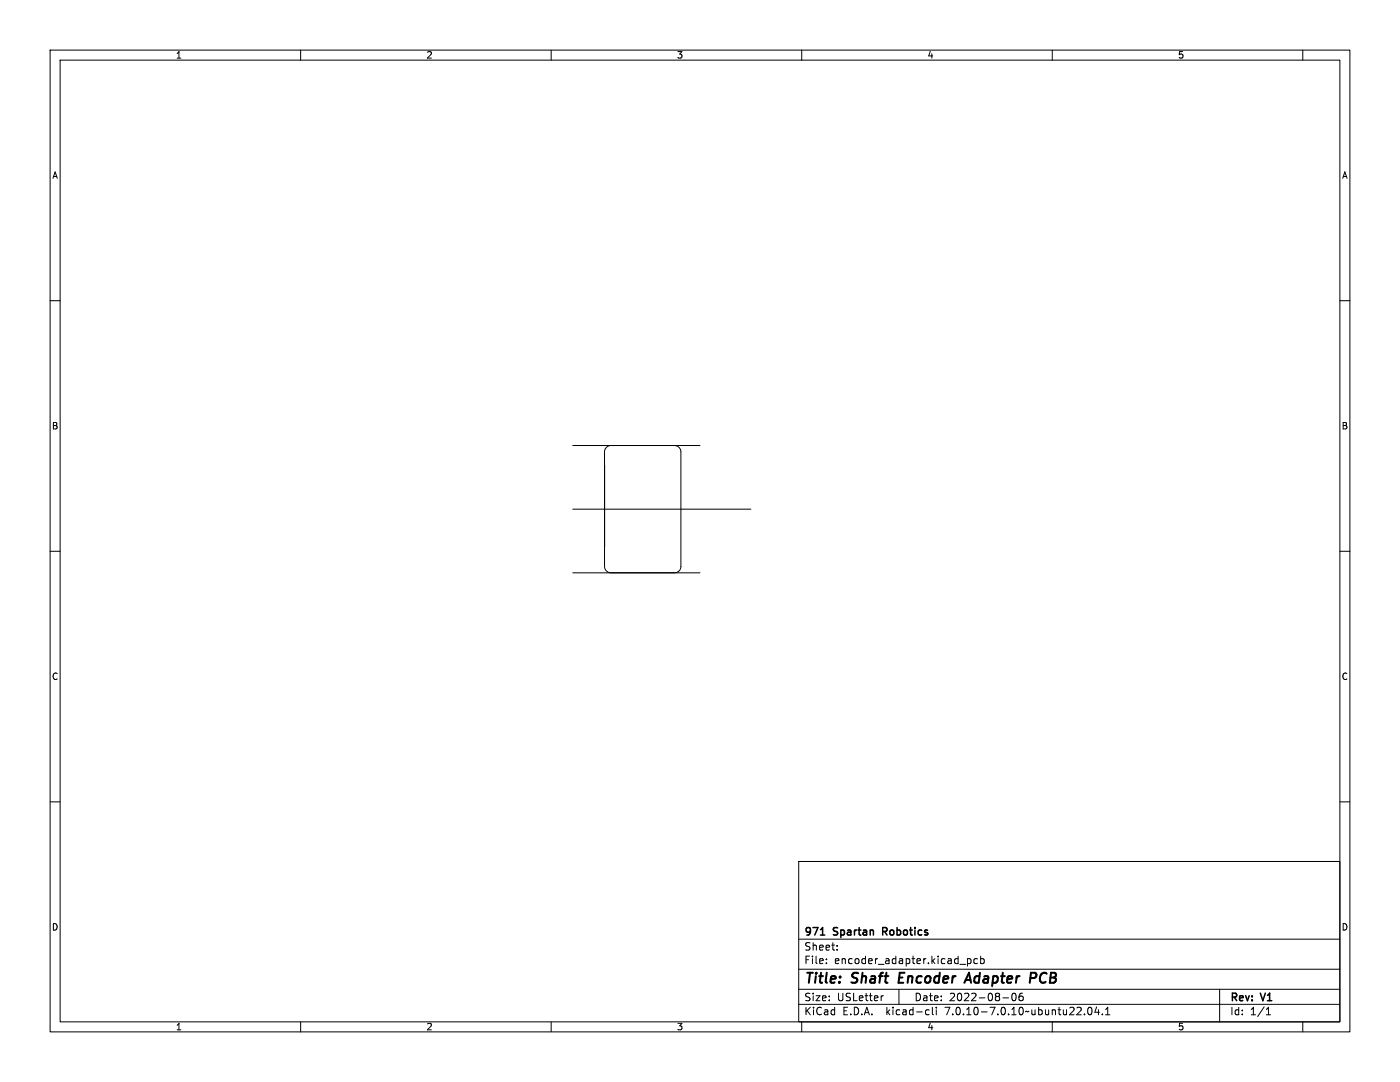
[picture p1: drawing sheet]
<svg xmlns="http://www.w3.org/2000/svg" width="279mm" height="216mm" viewBox="0 0 279 216" stroke-linecap="round" stroke-linejoin="round" font-family="sans-serif">
<defs><g id="words">
<g font-size="2.8">
<text x="160.4" y="196.8">Title:</text>
<text x="170.1" y="196.8">Shaft</text>
<text x="180.2" y="196.8">Encoder</text>
<text x="194.4" y="196.8">Adapter</text>
<text x="208" y="196.8">PCB</text>
</g>
<g font-size="2.1">
<text x="160.4" y="189.9">Sheet:</text>
<text x="160.4" y="187.1">971</text>
<text x="166.4" y="187.1">Spartan</text>
<text x="176.8" y="187.1">Robotics</text>
<text x="160.4" y="192.6">File:</text>
<text x="166.5" y="192.6">encoder_adapter.kicad_pcb</text>
<text x="160.4" y="202.8">KiCad</text>
<text x="160.4" y="200">Size:</text>
<text x="167" y="200">USLetter</text>
<text x="168.1" y="202.8">E.D.A.</text>
<text x="177" y="202.8">kicad-cli</text>
<text x="182.4" y="200">Date:</text>
<text x="188.9" y="202.8">7.0.10-7.0.10~ubuntu22.04.1</text>
<text x="189.4" y="200">2022-08-06</text>
<text x="245.4" y="200.2">Rev:</text>
<text x="245.4" y="202.8">Id:</text>
<text x="249.5" y="202.8">1/1</text>
<text x="251.8" y="200.2">V1</text>
</g>
<g font-size="1.8">
<text x="35" y="11.9">1</text>
<text x="85" y="11.9">2</text>
<text x="135" y="11.9">3</text>
<text x="185" y="11.9">4</text>
<text x="235" y="11.9">5</text>
<text x="10.3" y="35.9">A</text>
<text x="267.7" y="35.9">A</text>
<text x="10.3" y="85.9">B</text>
<text x="267.7" y="85.9">B</text>
<text x="10.3" y="135.9">C</text>
<text x="267.7" y="135.9">C</text>
<text x="10.3" y="185.9">D</text>
<text x="267.7" y="185.9">D</text>
<text x="35" y="205.8">1</text>
<text x="85" y="205.8">2</text>
<text x="135" y="205.8">3</text>
<text x="185" y="205.8">4</text>
<text x="235" y="205.8">5</text>
</g>
</g></defs>
<g fill="none" stroke="#000" stroke-width=".2">
<path d="M10 10h259.4v195.9h-259.4zM12 12h255.4v191.9h-255.4zM60 10v2M110 10v2M160 10v2M210 10v2M260 10v2M10 60h2M267.4 60h2M114.3 88.9h25.4M121.9 88.9a1.27 1.27 0 0 0-1.3 1.3v22.8a1.27 1.27 0 0 0 1.3 1.3M134.6 88.9a1.27 1.27 0 0 1 1.3 1.3v22.8a1.27 1.27 0 0 1-1.3 1.3"/>
<path d="M10 110h2M114.3 114.3h25.4M114.3 101.6h35.6M267.4 110h2M10 160h2M267.4 160h2M159.4 171.9h108v32h-108zM159.4 197.4h108M159.4 193.4h108M159.4 187.4h108M164.9 192.1v.2M164.9 191.4v.1"/>
<path d="M167.1 189.4v.2M167.1 188.7v.1M176.3 198.7l-.3 .1M179.4 197.4v3M193.1 191.3v1.5M193.1 191.4l.4-.1 .3 .3-.2 .6h-.5M195.1 191.4l-.5-.1-.2 .3 .1 .6h.6M195.7 191.4l.4-.1 .3 .3-.1 .6h-.6M195.7 190.8v1.5M200.1 199.1h1.2M202.1 198.3a.81 .81 0 0 0 .3 1.4l.2-.2 .2-.4-.2-.8M203.6 198.3a1.17 1.17 0 0 0-.1 1.3h.6l.1-.6-.3-.2h-.3l-.2 .2"/>
<path d="M243.4 197.4v6.5M60 203.9v2M110 203.9v2M159.4 200.4h108M160 203.9v2M185 201.5l.4 .1M185.4 202.4l-.4 .1M186.1 201v1.3l.2 .2M186.9 201v.1M186.9 201.5v1M210 203.9v2M216.4 202.3v.2"/>
<path d="M217.3 201.1l.1-.1a.8 .8 0 0 1 .5 .7 .8 .8 0 0 1-.5 .8 1 1 0 0 1-.1-1.4zM218.9 200.9l-.4 1.1h.9M219.2 201.5v1M220 202.3v.2M220.6 202.5h.9M220.6 201.4l.5-.4v1.5M252.7 202.5h.9M252.7 201.4l.4-.4v1.5M260 203.9v2"/>
</g>
<path d="M179.6 194.1l-.3 2h1M192.5 196.1l.9-2 .4 2M192.7 195.5h1M205.8 194.1l.9 .1a.58 .58 0 0 1-.3 1h-.8" fill="none" stroke="#000" stroke-width=".4"/>
<path d="M163.7 186.6h.9M176.2 185.9h.5M176.7 185.1h-.5v1.5" fill="none" stroke="#000" stroke-width=".3"/>
<use href="#words"/>
</svg>
